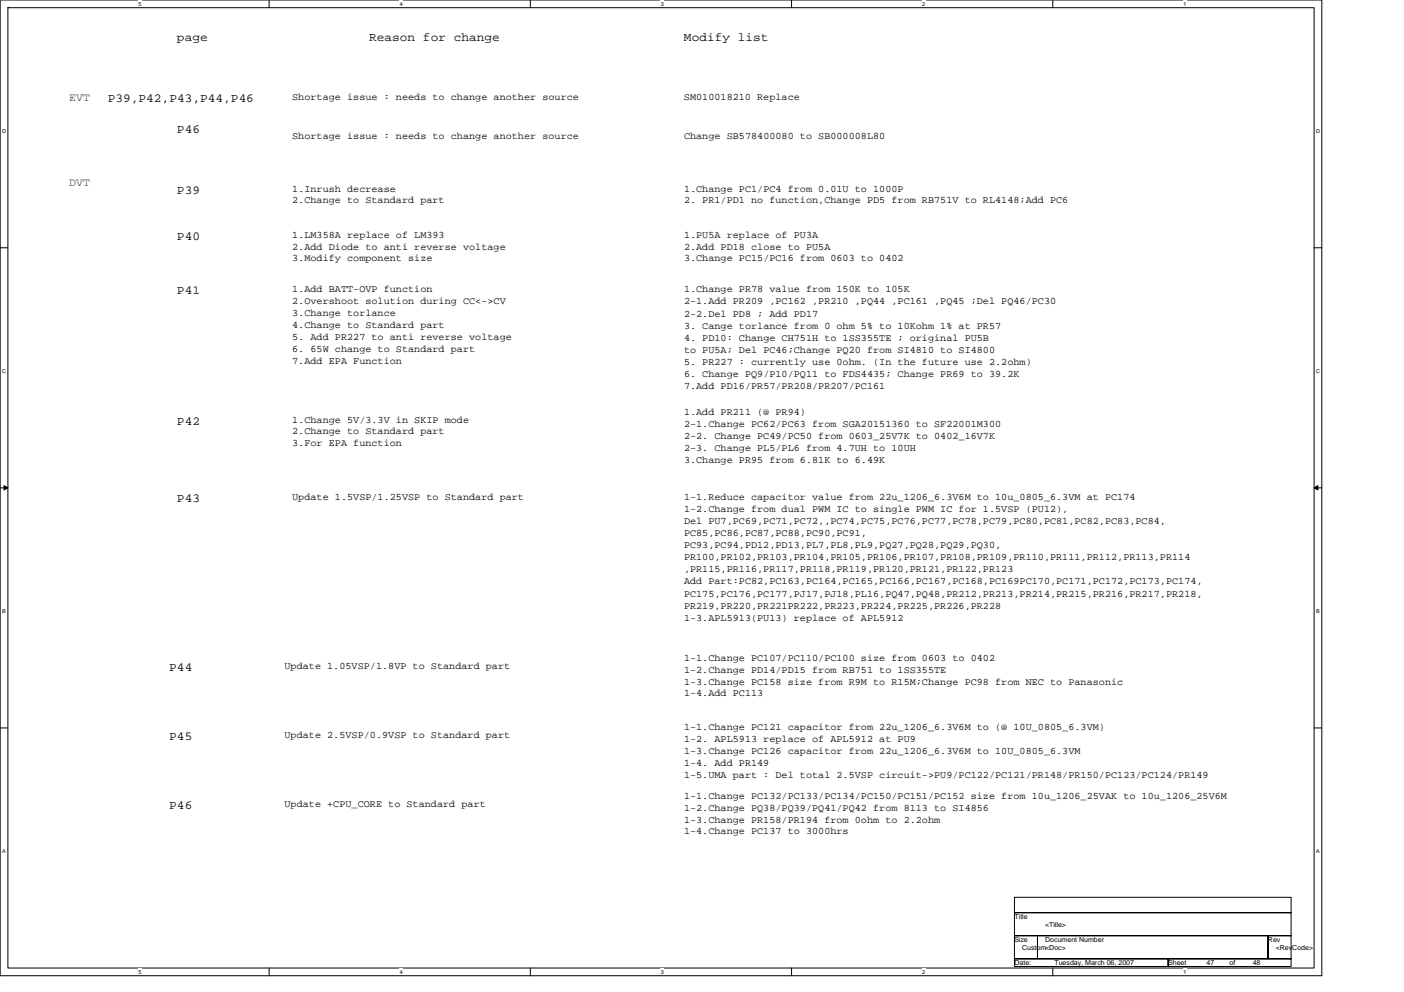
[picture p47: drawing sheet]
<svg xmlns="http://www.w3.org/2000/svg" width="297mm" height="210mm" viewBox="0 0 297 210" stroke-linecap="round" stroke-linejoin="round" font-family="sans-serif">
<defs><g id="words">
<g font-size="2.6">
<text x="37.4" y="8.6">page</text>
<text x="78.1" y="8.6">Reason for change</text>
<text x="144.7" y="8.6">Modify list</text>
<text x="22.8" y="21.6">P39,P42,P43,P44,P46</text>
<text x="37.4" y="28.1">P46</text>
<text x="37.4" y="41.1">P39</text>
<text x="37.4" y="50.9">P40</text>
<text x="37.4" y="62.3">P41</text>
<text x="37.4" y="89.9">P42</text>
<text x="37.4" y="106.1">P43</text>
<text x="35.8" y="141.9">P44</text>
<text x="35.8" y="156.5">P45</text>
<text x="35.8" y="171.2">P46</text>
</g>
<g font-size="2.4" fill="#f00">
<text x="14.7" y="21.4">EVT</text>
<text x="14.7" y="39.3">DVT</text>
</g>
<g font-size="2.1">
<text x="61.8" y="21.2">Shortage issue : needs to change another source</text>
<text x="144.7" y="21.2">SM010018210 Replace</text>
<text x="61.8" y="29.3">Shortage issue : needs to change another source</text>
<text x="144.7" y="29.3">Change SB578400080 to SB000008L80</text>
<text x="61.8" y="40.7">1.Inrush decrease</text>
<text x="144.7" y="40.7">1.Change PC1/PC4 from 0.01U to 1000P</text>
<text x="61.8" y="43">2.Change to Standard part</text>
<text x="144.7" y="43">2. PR1/PD1 no function,Change PD5 from RB751V to RL4148;Add PC6</text>
<text x="61.8" y="50.5">1.LM358A replace of LM393</text>
<text x="61.8" y="52.9">2.Add Diode to anti reverse voltage</text>
<text x="144.7" y="50.5">1.PU5A replace of PU3A</text>
<text x="144.7" y="52.9">2.Add PD18 close to PU5A</text>
<text x="61.8" y="55.3">3.Modify component size</text>
<text x="144.7" y="55.3">3.Change PC15/PC16 from 0603 to 0402</text>
<text x="61.8" y="61.8">1.Add BATT-OVP function</text>
<text x="61.8" y="64.4">2.Overshoot solution during CC&lt;-&gt;CV</text>
<text x="144.7" y="61.8">1.Change PR78 value from 150K to 105K</text>
<text x="144.7" y="64.4">2-1.Add PR209 ,PC162 ,PR210 ,PQ44 ,PC161 ,PQ45 ;Del PQ46/PC30</text>
<text x="61.8" y="66.9">3.Change torlance</text>
<text x="61.8" y="69.5">4.Change to Standard part</text>
<text x="144.7" y="67">2-2.Del PD8 ; Add PD17</text>
<text x="144.7" y="69.5">3. Cange torlance from 0 ohm 5% to 10Kohm 1% at PR57</text>
<text x="61.8" y="72">5. Add PR227 to anti reverse voltage</text>
<text x="61.8" y="74.5">6. 65W change to Standard part</text>
<text x="61.8" y="77.1">7.Add EPA Function</text>
<text x="144.7" y="72.1">4. PD10: Change CH751H to 1SS355TE ; original PU5B</text>
<text x="144.7" y="74.7">to PU5A; Del PC46;Change PQ20 from SI4810 to SI4800</text>
<text x="144.7" y="77.2">5. PR227 : currently use 0ohm. (In the future use 2.2ohm)</text>
<text x="144.7" y="79.8">6. Change PQ9/P10/PQ11 to FDS4435; Change PR69 to 39.2K</text>
<text x="144.7" y="82.3">7.Add PD16/PR57/PR208/PR207/PC161</text>
<text x="61.8" y="89.5">1.Change 5V/3.3V in SKIP mode</text>
<text x="144.7" y="87.9">1.Add PR211 (@ PR94)</text>
<text x="61.8" y="91.9">2.Change to Standard part</text>
<text x="61.8" y="94.3">3.For EPA function</text>
<text x="144.7" y="90.4">2-1.Change PC62/PC63 from SGA20151360 to SF22001M300</text>
<text x="144.7" y="92.9">2-2. Change PC49/PC50 from 0603_25V7K to 0402_16V7K</text>
<text x="144.7" y="95.4">2-3. Change PL5/PL6 from 4.7UH to 10UH</text>
<text x="144.7" y="97.9">3.Change PR95 from 6.81K to 6.49K</text>
<text x="61.8" y="105.7">Update 1.5VSP/1.25VSP to Standard part</text>
<text x="144.7" y="105.7">1-1.Reduce capacitor value from 22u_1206_6.3V6M to 10u_0805_6.3VM at PC174</text>
<text x="144.7" y="108.3">1-2.Change from dual PWM IC to single PWM IC for 1.5VSP (PU12),</text>
<text x="144.7" y="110.8">Del PU7,PC69,PC71,PC72,,PC74,PC75,PC76,PC77,PC78,PC79,PC80,PC81,PC82,PC83,PC84,</text>
<text x="144.7" y="113.4">PC85,PC86,PC87,PC88,PC90,PC91,</text>
<text x="144.7" y="116">PC93,PC94,PD12,PD13,PL7,PL8,PL9,PQ27,PQ28,PQ29,PQ30,</text>
<text x="144.7" y="118.5">PR100,PR102,PR103,PR104,PR105,PR106,PR107,PR108,PR109,PR110,PR111,PR112,PR113,PR114</text>
<text x="144.7" y="121.1">,PR115,PR116,PR117,PR118,PR119,PR120,PR121,PR122,PR123</text>
<text x="144.7" y="123.7">Add Part:PC82,PC163,PC164,PC165,PC166,PC167,PC168,PC169PC170,PC171,PC172,PC173,PC174,</text>
<text x="144.7" y="126.2">PC175,PC176,PC177,PJ17,PJ18,PL16,PQ47,PQ48,PR212,PR213,PR214,PR215,PR216,PR217,PR218,</text>
<text x="144.7" y="128.8">PR219,PR220,PR221PR222,PR223,PR224,PR225,PR226,PR228</text>
<text x="144.7" y="131.3">1-3.APL5913(PU13) replace of APL5912</text>
<text x="60.2" y="141.5">Update 1.05VSP/1.8VP to Standard part</text>
<text x="144.7" y="139.9">1-1.Change PC107/PC110/PC100 size from 0603 to 0402</text>
<text x="144.7" y="142.4">1-2.Change PD14/PD15 from RB751 to 1SS355TE</text>
<text x="144.7" y="144.9">1-3.Change PC158 size from R9M to R15M;Change PC98 from NEC to Panasonic</text>
<text x="144.7" y="147.4">1-4.Add PC113</text>
<text x="144.7" y="154.5">1-1.Change PC121 capacitor from 22u_1206_6.3V6M to (@ 10U_0805_6.3VM)</text>
<text x="60.2" y="156.1">Update 2.5VSP/0.9VSP to Standard part</text>
<text x="144.7" y="157">1-2. APL5913 replace of APL5912 at PU9</text>
<text x="144.7" y="159.5">1-3.Change PC126 capacitor from 22u_1206_6.3V6M to 10U_0805_6.3VM</text>
<text x="144.7" y="162.1">1-4. Add PR149</text>
<text x="144.7" y="164.6">1-5.UMA part : Del total 2.5VSP circuit-&gt;PU9/PC122/PC121/PR148/PR150/PC123/PC124/PR149</text>
<text x="60.2" y="170.8">Update +CPU_CORE to Standard part</text>
<text x="144.7" y="169.1">1-1.Change PC132/PC133/PC134/PC150/PC151/PC152 size from 10u_1206_25VAK to 10u_1206_25V6M</text>
<text x="144.7" y="171.6">1-2.Change PQ38/PQ39/PQ41/PQ42 from 8113 to SI4856</text>
<text x="144.7" y="174.1">1-3.Change PR158/PR194 from 0ohm to 2.2ohm</text>
<text x="144.7" y="176.6">1-4.Change PC137 to 3000hrs</text>
</g>
<g font-size="1.5">
<text x="214.6" y="194.4">Title</text>
<text x="221.1" y="196.1">&lt;Title&gt;</text>
<text x="214.6" y="199.3">Size</text>
<text x="216.3" y="200.9">Custom&lt;Doc&gt;</text>
<text x="221.1" y="199.3">Document Number</text>
<text x="268.3" y="199.3">Rev</text>
<text x="269.9" y="200.9">&lt;RevCode&gt;</text>
<text x="214.6" y="204.2">Date:</text>
<text x="223.1" y="204.2">Tuesday, March 06, 2007</text>
<text x="247.1" y="204.2">Sheet</text>
<text x="255.3" y="204.2">47</text>
<text x="260.1" y="204.2">of</text>
<text x="265" y="204.2">48</text>
</g>
<g font-size="1.2">
<text x="29.3" y="1.2">5</text>
<text x="84.6" y="1.2">4</text>
<text x="139.8" y="1.2">3</text>
<text x="195.1" y="1.2">2</text>
<text x="250.4" y="1.2">1</text>
<text x=".5" y="28.1">D</text>
<text x="278.4" y="28.1">D</text>
<text x=".5" y="78.9">C</text>
<text x="278.4" y="78.9">C</text>
<text x=".5" y="129.7">B</text>
<text x="278.4" y="129.7">B</text>
<text x=".5" y="180.5">A</text>
<text x="278.4" y="180.5">A</text>
<text x="29.3" y="206.1">5</text>
<text x="84.6" y="206.1">4</text>
<text x="139.8" y="206.1">3</text>
<text x="195.1" y="206.1">2</text>
<text x="250.4" y="206.1">1</text>
</g>
</g></defs>
<path d="M0 0h279.7v206.5h-279.7zM1.7 1.6h276.3v203.2h-276.3z" fill="none" stroke="#000" stroke-width=".21"/>
<g fill="#fff">
<path d="M29.3 .2h.6v1.3h-.6z"/>
<path d="M29.3 205h.6v1.3h-.6z"/>
</g>
<path d="M56.9 0v1.6M56.9 204.8v1.7" fill="none" stroke="#000" stroke-width=".21"/>
<g fill="#fff">
<path d="M84.6 .2h.6v1.3h-.6z"/>
<path d="M84.6 205h.6v1.3h-.6z"/>
</g>
<path d="M112.2 0v1.6M112.2 204.8v1.7" fill="none" stroke="#000" stroke-width=".21"/>
<g fill="#fff">
<path d="M139.8 .2h.7v1.3h-.7z"/>
<path d="M139.8 205h.7v1.3h-.7z"/>
</g>
<path d="M167.5 0v1.6M167.5 204.8v1.7" fill="none" stroke="#000" stroke-width=".21"/>
<g fill="#fff">
<path d="M195.1 .2h.6v1.3h-.6z"/>
<path d="M195.1 205h.6v1.3h-.6z"/>
</g>
<path d="M222.7 0v1.6M222.7 204.8v1.7" fill="none" stroke="#000" stroke-width=".21"/>
<g fill="#fff">
<path d="M250.4 .2h.6v1.3h-.6z"/>
<path d="M250.4 205h.6v1.3h-.6z"/>
<path d="M.5 27h.8v1.3h-.8z"/>
<path d="M278.4 27h.9v1.3h-.9z"/>
<path d="M.5 77.8h.8v1.3h-.8z"/>
<path d="M278.4 77.8h.9v1.3h-.9z"/>
</g>
<path d="M0 52.4h1.7M278 52.4h1.7" fill="none" stroke="#000" stroke-width=".21"/>
<g fill="#fff">
<path d="M.5 128.6h.7v1.3h-.7z"/>
<path d="M278.4 128.6h.8v1.3h-.8z"/>
</g>
<path d="M0 103.2h1.7M278 103.2h1.7" fill="none" stroke="#000" stroke-width=".21"/>
<path d="M.9 102.8l.8 .4-.8 .5zM278 103.2l.8-.4v.9z" fill="#000" stroke="#000" stroke-width=".21"/>
<g fill="#fff">
<path d="M.5 179.4h.7v1.3h-.7z"/>
<path d="M278.4 179.4h.8v1.3h-.8z"/>
</g>
<path d="M0 154h1.7M278 154h1.7M214.6 189.9h58.6v3.2h-58.6zM214.6 193.1h58.6v4.9h-58.6zM214.6 198h4.9v4.9h-4.9zM219.5 198h48.8v4.9h-48.8zM268.3 198h4.9v4.9h-4.9zM214.6 202.9h32.5v1.6h-32.5zM247.1 202.9h26.1v1.6h-26.1z" fill="none" stroke="#000" stroke-width=".21"/>
<use href="#words"/>
</svg>
